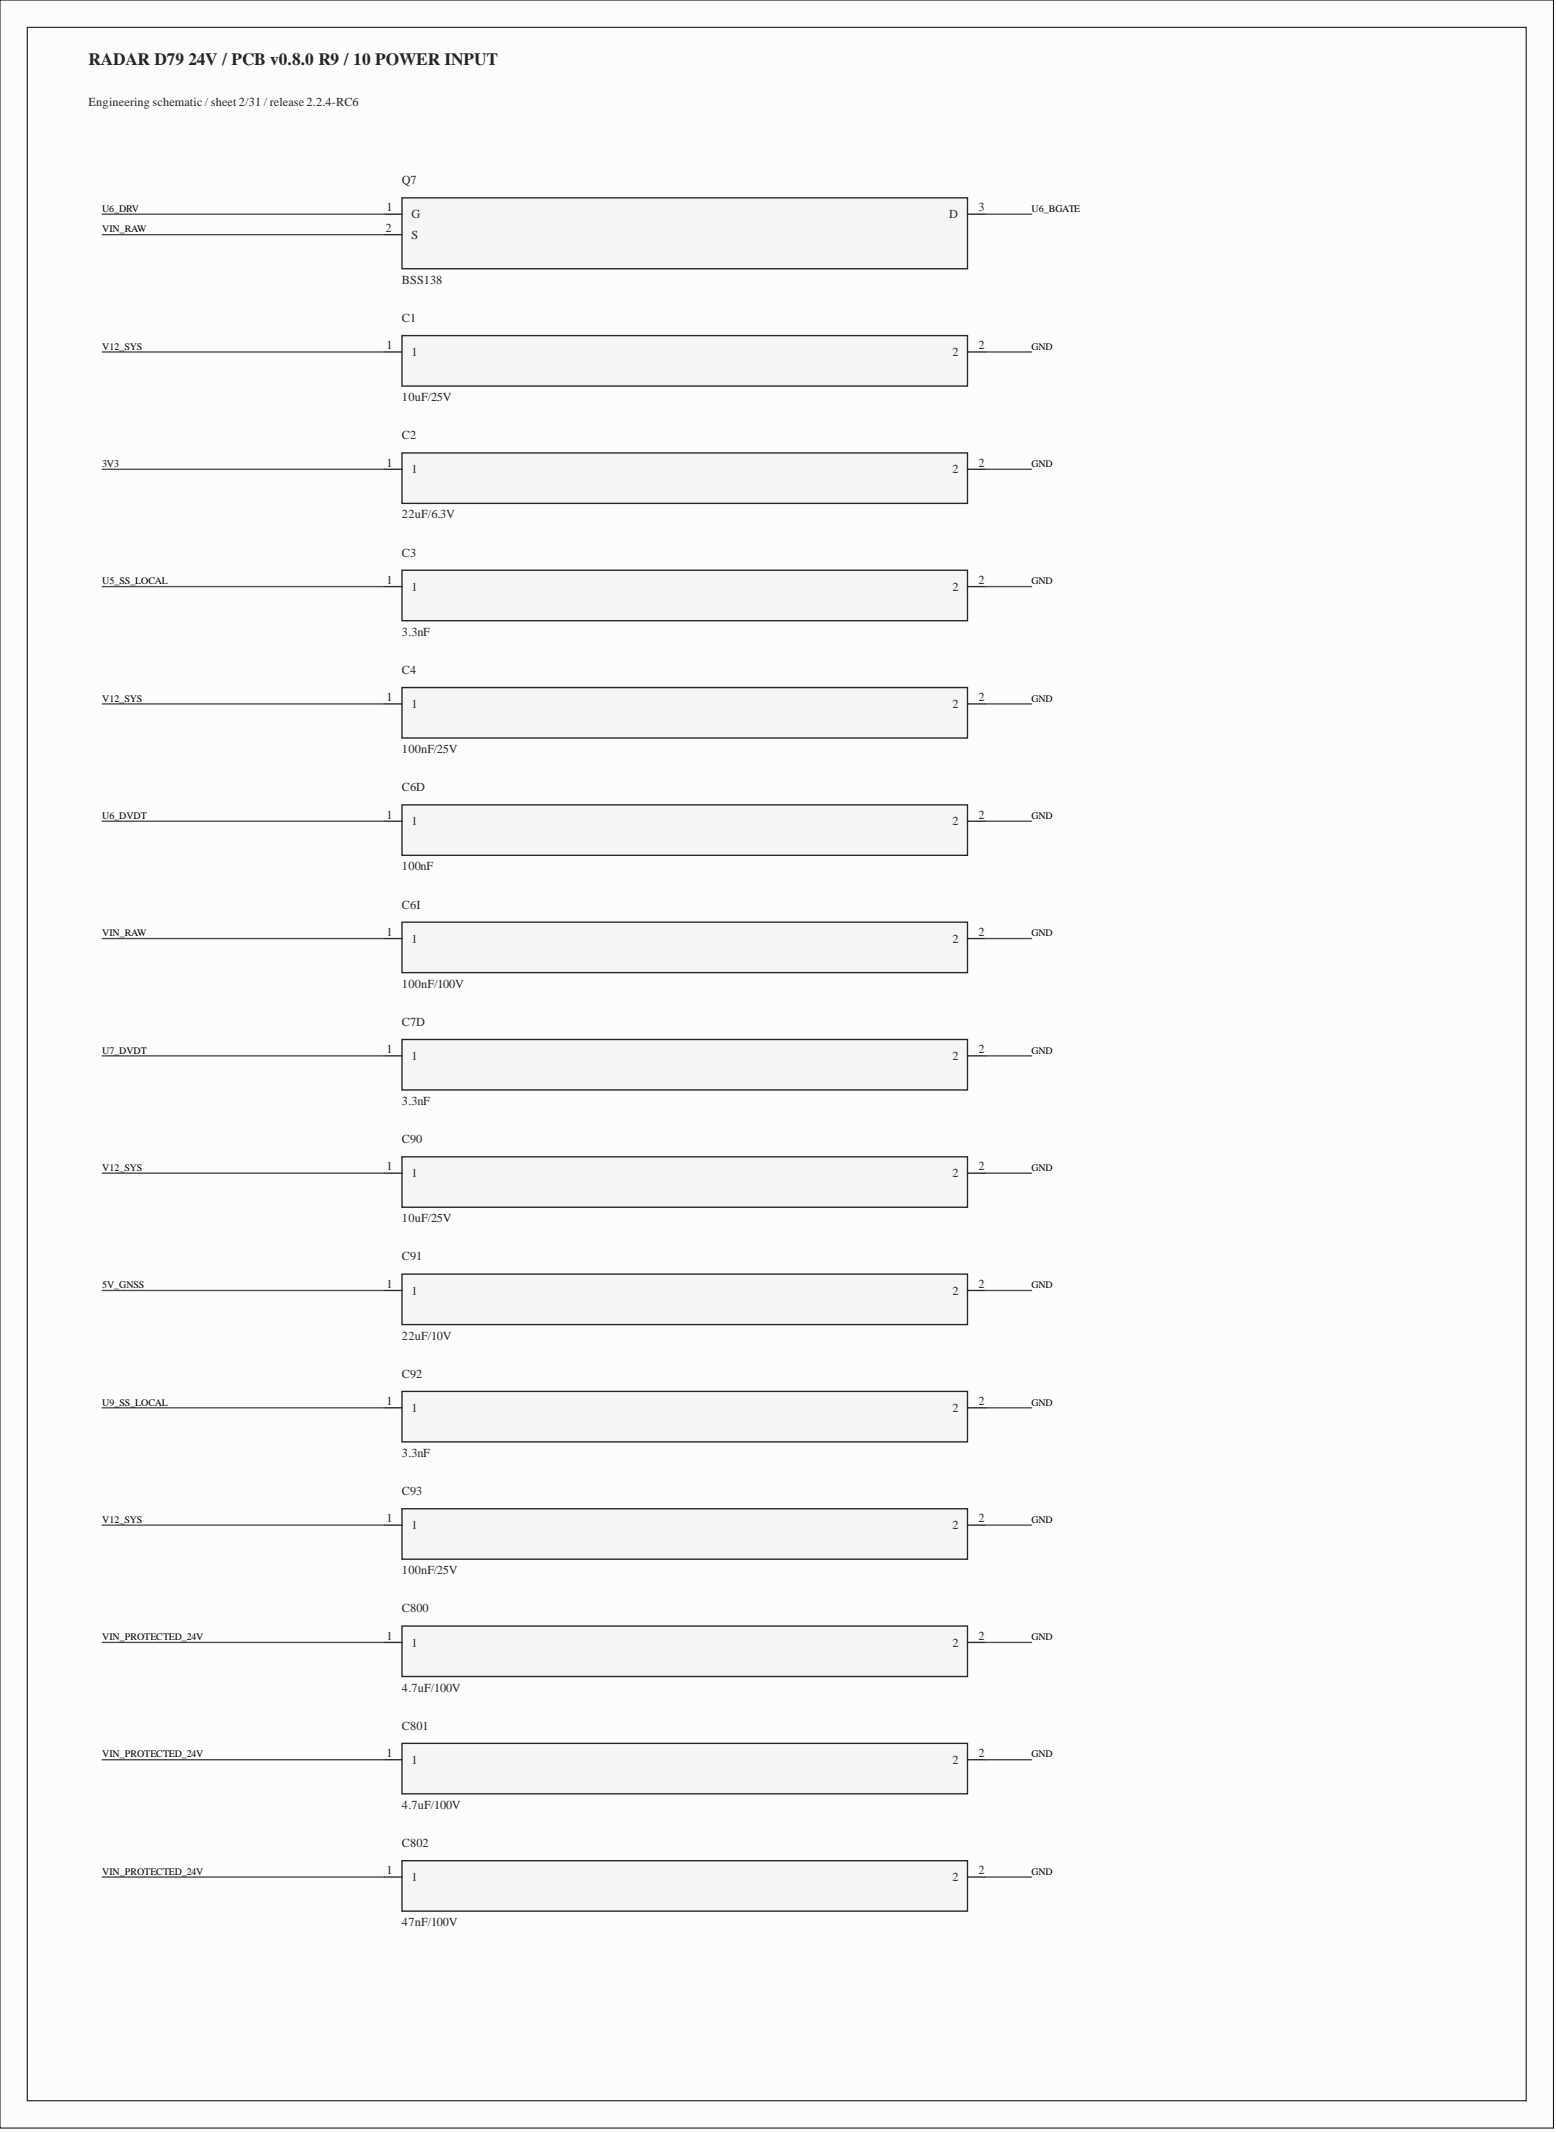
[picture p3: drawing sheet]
<svg xmlns="http://www.w3.org/2000/svg" width="289mm" height="396mm" viewBox="0 0 289 396" stroke-linecap="round" stroke-linejoin="round" font-family="sans-serif">
<defs><g id="words">
<text font-size="3.2" fill="#262626" x="16.5" y="12">RADAR D79 24V / PCB v0.8.0 R9 / 10 POWER INPUT</text>
<g font-size="2.3" fill="#262626">
<text x="16.5" y="19.8">Engineering schematic / sheet 2/31 / release 2.2.4-RC6</text>
<text x="74.7" y="34.2">Q7</text>
<text x="74.7" y="52.7">BSS138</text>
<text x="74.7" y="59.8">C1</text>
<text x="74.7" y="74.5">10uF/25V</text>
<text x="74.7" y="81.6">C2</text>
<text x="74.7" y="96.3">22uF/6.3V</text>
<text x="74.7" y="103.4">C3</text>
<text x="74.7" y="118.1">3.3nF</text>
<text x="74.7" y="125.2">C4</text>
<text x="74.7" y="139.9">100nF/25V</text>
<text x="74.7" y="147">C6D</text>
<text x="74.7" y="161.7">100nF</text>
<text x="74.7" y="168.8">C6I</text>
<text x="74.7" y="183.5">100nF/100V</text>
<text x="74.7" y="190.6">C7D</text>
<text x="74.7" y="205.3">3.3nF</text>
<text x="74.7" y="212.4">C90</text>
<text x="74.7" y="227.1">10uF/25V</text>
<text x="74.7" y="234.2">C91</text>
<text x="74.7" y="248.9">22uF/10V</text>
<text x="74.7" y="256">C92</text>
<text x="74.7" y="270.7">3.3nF</text>
<text x="74.7" y="277.8">C93</text>
<text x="74.7" y="292.5">100nF/25V</text>
<text x="74.7" y="299.6">C800</text>
<text x="74.7" y="314.3">4.7uF/100V</text>
<text x="74.7" y="321.4">C801</text>
<text x="74.7" y="336.1">4.7uF/100V</text>
<text x="74.7" y="343.2">C802</text>
<text x="74.7" y="357.9">47nF/100V</text>
</g>
<g font-size="2.3" fill="#282828">
<text x="71.8" y="39.3">1</text>
<text x="76.5" y="40.6">G</text>
<text x="176.4" y="40.6">D</text>
<text x="181.8" y="39.3">3</text>
<text x="71.6" y="43.1">2</text>
<text x="76.5" y="44.4">S</text>
<text x="71.8" y="64.9">1</text>
<text x="181.8" y="64.9">2</text>
<text x="76.5" y="66.2">1</text>
<text x="177" y="66.2">2</text>
<text x="71.8" y="86.7">1</text>
<text x="76.5" y="88">1</text>
<text x="177" y="88">2</text>
<text x="181.8" y="86.7">2</text>
<text x="71.8" y="108.5">1</text>
<text x="76.5" y="109.8">1</text>
<text x="177" y="109.8">2</text>
<text x="181.8" y="108.5">2</text>
<text x="71.8" y="130.3">1</text>
<text x="76.5" y="131.6">1</text>
<text x="177" y="131.6">2</text>
<text x="181.8" y="130.3">2</text>
<text x="71.8" y="152.1">1</text>
<text x="76.5" y="153.4">1</text>
<text x="177" y="153.4">2</text>
<text x="181.8" y="152.1">2</text>
<text x="71.8" y="173.9">1</text>
<text x="181.8" y="173.9">2</text>
<text x="76.5" y="175.2">1</text>
<text x="177" y="175.2">2</text>
<text x="71.8" y="195.7">1</text>
<text x="76.5" y="197">1</text>
<text x="177" y="197">2</text>
<text x="181.8" y="195.7">2</text>
<text x="71.8" y="217.5">1</text>
<text x="76.5" y="218.8">1</text>
<text x="177" y="218.8">2</text>
<text x="181.8" y="217.5">2</text>
<text x="71.8" y="239.3">1</text>
<text x="181.8" y="239.3">2</text>
<text x="76.5" y="240.6">1</text>
<text x="177" y="240.6">2</text>
<text x="71.8" y="261.1">1</text>
<text x="76.5" y="262.4">1</text>
<text x="177" y="262.4">2</text>
<text x="181.8" y="261.1">2</text>
<text x="71.8" y="282.9">1</text>
<text x="76.5" y="284.2">1</text>
<text x="177" y="284.2">2</text>
<text x="181.8" y="282.9">2</text>
<text x="71.8" y="304.7">1</text>
<text x="76.5" y="306">1</text>
<text x="177" y="306">2</text>
<text x="181.8" y="304.7">2</text>
<text x="71.8" y="326.5">1</text>
<text x="76.5" y="327.8">1</text>
<text x="177" y="327.8">2</text>
<text x="181.8" y="326.5">2</text>
<text x="71.8" y="348.3">1</text>
<text x="76.5" y="349.6">1</text>
<text x="177" y="349.6">2</text>
<text x="181.8" y="348.3">2</text>
</g>
<g font-size="1.9">
<text x="19" y="39.4">U6_DRV</text>
<text x="191.7" y="39.4">U6_BGATE</text>
<text x="19" y="43.2">VIN_RAW</text>
<text x="19" y="65">V12_SYS</text>
<text x="191.7" y="65">GND</text>
<text x="19" y="86.8">3V3</text>
<text x="191.7" y="86.8">GND</text>
<text x="19" y="108.6">U5_SS_LOCAL</text>
<text x="191.7" y="108.6">GND</text>
<text x="19" y="130.4">V12_SYS</text>
<text x="191.7" y="130.4">GND</text>
<text x="19" y="152.2">U6_DVDT</text>
<text x="191.7" y="152.2">GND</text>
<text x="19" y="174">VIN_RAW</text>
<text x="191.7" y="174">GND</text>
<text x="19" y="195.8">U7_DVDT</text>
<text x="191.7" y="195.8">GND</text>
<text x="19" y="217.6">V12_SYS</text>
<text x="191.7" y="217.6">GND</text>
<text x="19" y="239.4">5V_GNSS</text>
<text x="191.7" y="239.4">GND</text>
<text x="19" y="261.2">U9_SS_LOCAL</text>
<text x="191.7" y="261.2">GND</text>
<text x="19" y="283">V12_SYS</text>
<text x="191.7" y="283">GND</text>
<text x="19" y="304.8">VIN_PROTECTED_24V</text>
<text x="191.7" y="304.8">GND</text>
<text x="19" y="326.6">VIN_PROTECTED_24V</text>
<text x="191.7" y="326.6">GND</text>
<text x="19" y="348.4">VIN_PROTECTED_24V</text>
<text x="191.7" y="348.4">GND</text>
</g>
</g></defs>
<path d="M0 0h288.6v395.4h-288.6z" fill-rule="evenodd" fill="#fcfcfc"/>
<path d="M0 0h288.6v395.4h-288.6z" fill="none" stroke="#000" stroke-width=".19"/>
<path d="M5.1 5.1h278.5v385.3h-278.5z" fill-rule="evenodd" fill="#fcfcfc"/>
<path d="M5.1 5.1h278.5v385.3h-278.5z" fill="none" stroke="#000" stroke-width=".19"/>
<path d="M74.7 36.8h105.1v13.1h-105.1z" fill-rule="evenodd" fill="#f5f5f5"/>
<path d="M74.7 36.8h105.1v13.1h-105.1z" fill="none" stroke="#262626" stroke-width=".25"/>
<path d="M71.4 39.8h3.3M179.8 39.8h3.2M71.4 43.6h3.3" fill="none" stroke="#282828" stroke-width=".25"/>
<path d="M19 39.8h52.4M183 39.8h8.7M19 43.6h52.4" fill="none" stroke="#4c4c4c" stroke-width=".25"/>
<path d="M74.7 62.4h105.1v9.3h-105.1z" fill-rule="evenodd" fill="#f5f5f5"/>
<path d="M74.7 62.4h105.1v9.3h-105.1z" fill="none" stroke="#262626" stroke-width=".25"/>
<path d="M71.4 65.4h3.3M179.8 65.4h3.2" fill="none" stroke="#282828" stroke-width=".25"/>
<path d="M19 65.4h52.4M183 65.4h8.7" fill="none" stroke="#4c4c4c" stroke-width=".25"/>
<path d="M74.7 84.2h105.1v9.3h-105.1z" fill-rule="evenodd" fill="#f5f5f5"/>
<path d="M74.7 84.2h105.1v9.3h-105.1z" fill="none" stroke="#262626" stroke-width=".25"/>
<path d="M71.4 87.2h3.3M179.8 87.2h3.2" fill="none" stroke="#282828" stroke-width=".25"/>
<path d="M19 87.2h52.4M183 87.2h8.7" fill="none" stroke="#4c4c4c" stroke-width=".25"/>
<path d="M74.7 106h105.1v9.3h-105.1z" fill-rule="evenodd" fill="#f5f5f5"/>
<path d="M74.7 106h105.1v9.3h-105.1z" fill="none" stroke="#262626" stroke-width=".25"/>
<path d="M71.4 109h3.3M179.8 109h3.2" fill="none" stroke="#282828" stroke-width=".25"/>
<path d="M19 109h52.4M183 109h8.7" fill="none" stroke="#4c4c4c" stroke-width=".25"/>
<path d="M74.7 127.8h105.1v9.3h-105.1z" fill-rule="evenodd" fill="#f5f5f5"/>
<path d="M74.7 127.8h105.1v9.3h-105.1z" fill="none" stroke="#262626" stroke-width=".25"/>
<path d="M71.4 130.8h3.3M179.8 130.8h3.2" fill="none" stroke="#282828" stroke-width=".25"/>
<path d="M19 130.8h52.4M183 130.8h8.7" fill="none" stroke="#4c4c4c" stroke-width=".25"/>
<path d="M74.7 149.6h105.1v9.3h-105.1z" fill-rule="evenodd" fill="#f5f5f5"/>
<path d="M74.7 149.6h105.1v9.3h-105.1z" fill="none" stroke="#262626" stroke-width=".25"/>
<path d="M71.4 152.6h3.3M179.8 152.6h3.2" fill="none" stroke="#282828" stroke-width=".25"/>
<path d="M19 152.6h52.4M183 152.6h8.7" fill="none" stroke="#4c4c4c" stroke-width=".25"/>
<path d="M74.7 171.4h105.1v9.3h-105.1z" fill-rule="evenodd" fill="#f5f5f5"/>
<path d="M74.7 171.4h105.1v9.3h-105.1z" fill="none" stroke="#262626" stroke-width=".25"/>
<path d="M71.4 174.4h3.3M179.8 174.4h3.2" fill="none" stroke="#282828" stroke-width=".25"/>
<path d="M19 174.4h52.4M183 174.4h8.7" fill="none" stroke="#4c4c4c" stroke-width=".25"/>
<path d="M74.7 193.2h105.1v9.3h-105.1z" fill-rule="evenodd" fill="#f5f5f5"/>
<path d="M74.7 193.2h105.1v9.3h-105.1z" fill="none" stroke="#262626" stroke-width=".25"/>
<path d="M71.4 196.2h3.3M179.8 196.2h3.2" fill="none" stroke="#282828" stroke-width=".25"/>
<path d="M19 196.2h52.4M183 196.2h8.7" fill="none" stroke="#4c4c4c" stroke-width=".25"/>
<path d="M74.7 215h105.1v9.3h-105.1z" fill-rule="evenodd" fill="#f5f5f5"/>
<path d="M74.7 215h105.1v9.3h-105.1z" fill="none" stroke="#262626" stroke-width=".25"/>
<path d="M71.4 218h3.3M179.8 218h3.2" fill="none" stroke="#282828" stroke-width=".25"/>
<path d="M19 218h52.4M183 218h8.7" fill="none" stroke="#4c4c4c" stroke-width=".25"/>
<path d="M74.7 236.8h105.1v9.3h-105.1z" fill-rule="evenodd" fill="#f5f5f5"/>
<path d="M74.7 236.8h105.1v9.3h-105.1z" fill="none" stroke="#262626" stroke-width=".25"/>
<path d="M71.4 239.8h3.3M179.8 239.8h3.2" fill="none" stroke="#282828" stroke-width=".25"/>
<path d="M19 239.8h52.4M183 239.8h8.7" fill="none" stroke="#4c4c4c" stroke-width=".25"/>
<path d="M74.7 258.6h105.1v9.3h-105.1z" fill-rule="evenodd" fill="#f5f5f5"/>
<path d="M74.7 258.6h105.1v9.3h-105.1z" fill="none" stroke="#262626" stroke-width=".25"/>
<path d="M71.4 261.6h3.3M179.8 261.6h3.2" fill="none" stroke="#282828" stroke-width=".25"/>
<path d="M19 261.6h52.4M183 261.6h8.7" fill="none" stroke="#4c4c4c" stroke-width=".25"/>
<path d="M74.7 280.4h105.1v9.3h-105.1z" fill-rule="evenodd" fill="#f5f5f5"/>
<path d="M74.7 280.4h105.1v9.3h-105.1z" fill="none" stroke="#262626" stroke-width=".25"/>
<path d="M71.4 283.4h3.3M179.8 283.4h3.2" fill="none" stroke="#282828" stroke-width=".25"/>
<path d="M19 283.4h52.4M183 283.4h8.7" fill="none" stroke="#4c4c4c" stroke-width=".25"/>
<path d="M74.7 302.2h105.1v9.3h-105.1z" fill-rule="evenodd" fill="#f5f5f5"/>
<path d="M74.7 302.2h105.1v9.3h-105.1z" fill="none" stroke="#262626" stroke-width=".25"/>
<path d="M71.4 305.2h3.3M179.8 305.2h3.2" fill="none" stroke="#282828" stroke-width=".25"/>
<path d="M19 305.2h52.4M183 305.2h8.7" fill="none" stroke="#4c4c4c" stroke-width=".25"/>
<path d="M74.7 324h105.1v9.3h-105.1z" fill-rule="evenodd" fill="#f5f5f5"/>
<path d="M74.7 324h105.1v9.3h-105.1z" fill="none" stroke="#262626" stroke-width=".25"/>
<path d="M71.4 327h3.3M179.8 327h3.2" fill="none" stroke="#282828" stroke-width=".25"/>
<path d="M19 327h52.4M183 327h8.7" fill="none" stroke="#4c4c4c" stroke-width=".25"/>
<path d="M74.7 345.8h105.1v9.3h-105.1z" fill-rule="evenodd" fill="#f5f5f5"/>
<path d="M74.7 345.8h105.1v9.3h-105.1z" fill="none" stroke="#262626" stroke-width=".25"/>
<path d="M71.4 348.8h3.3M179.8 348.8h3.2" fill="none" stroke="#282828" stroke-width=".25"/>
<path d="M19 348.8h52.4M183 348.8h8.7" fill="none" stroke="#4c4c4c" stroke-width=".25"/>
<use href="#words"/>
</svg>
